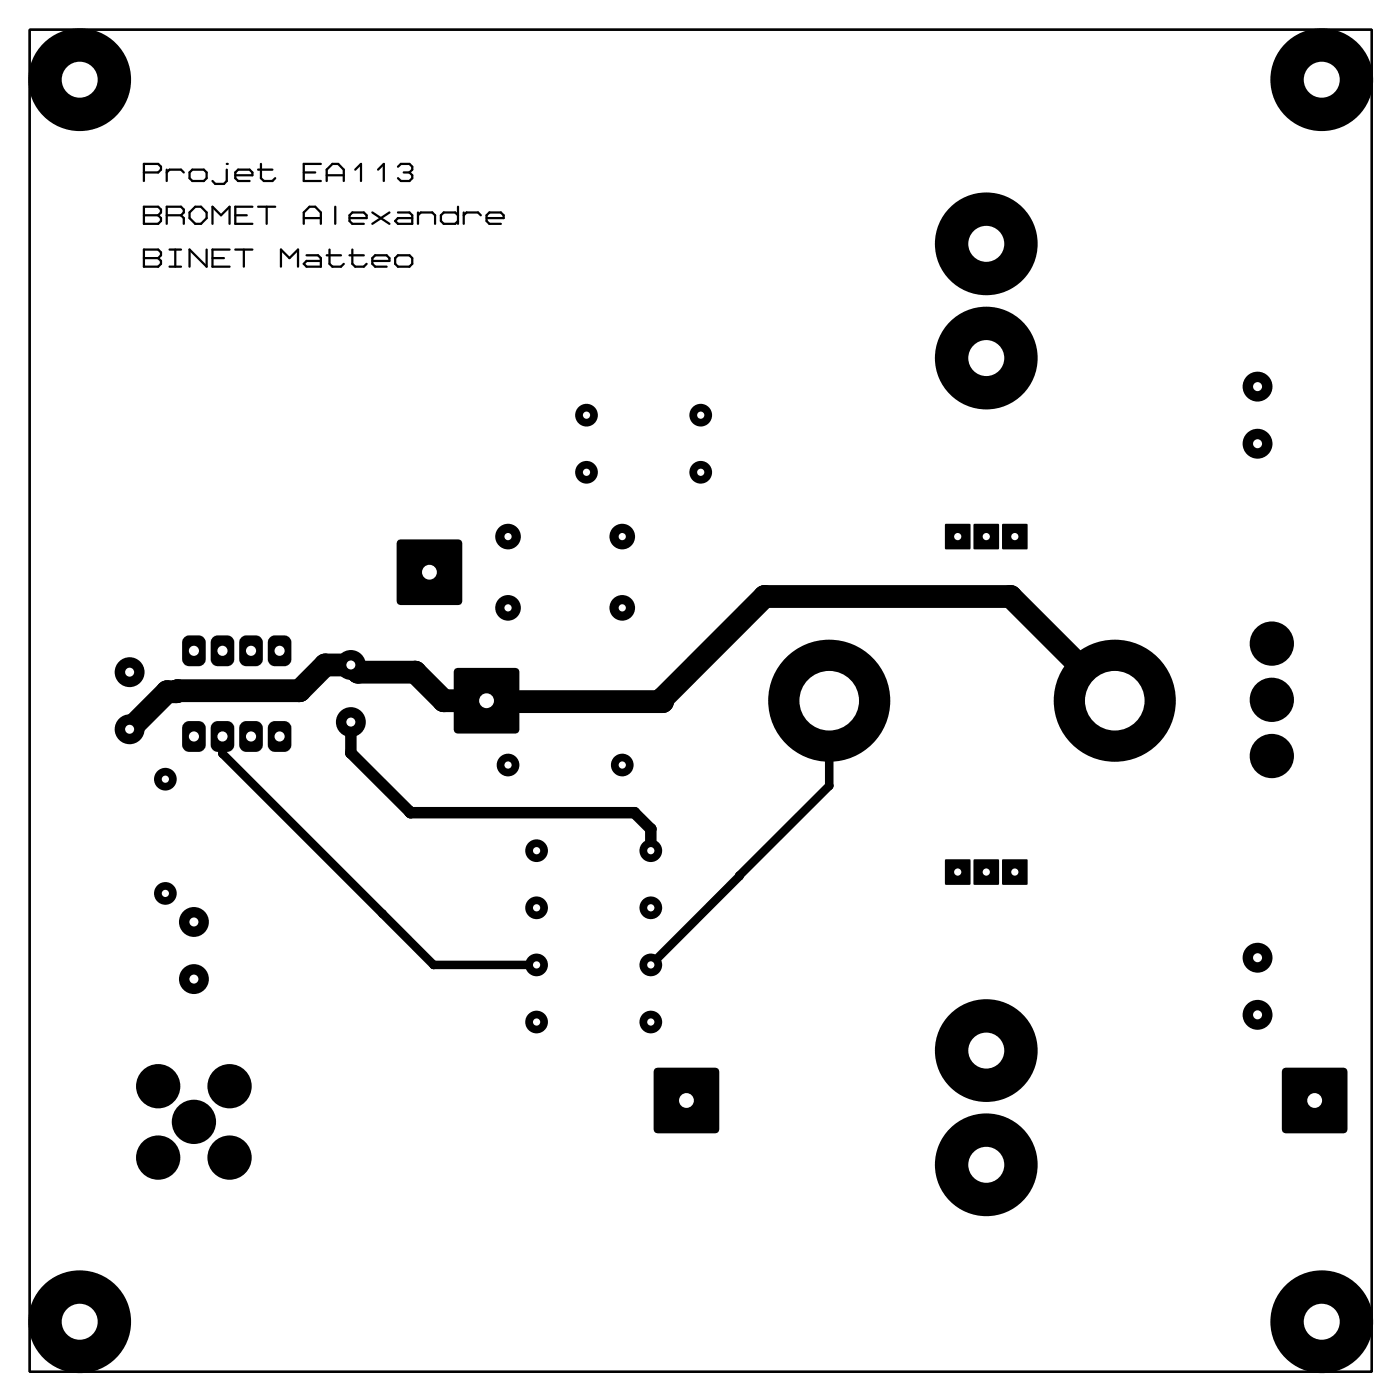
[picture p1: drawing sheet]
<svg xmlns="http://www.w3.org/2000/svg" width="125mm" height="125mm" viewBox="0 0 125 125" stroke-linecap="round" stroke-linejoin="round" font-family="sans-serif">
<g fill="#000">
<path d="M16.3 56.8l.4-.3h.9a.65 .65 0 0 1 .7 .7v1.4a.65 .65 0 0 1-.7 .7h-.7a.65 .65 0 0 1-.7-.7v-1.5z" fill-rule="evenodd"/>
<path d="M18.9 56.8l.4-.3h.9a.65 .65 0 0 1 .6 .7v1.4a.65 .65 0 0 1-.6 .7h-.8a.65 .65 0 0 1-.7-.7v-1.5z" fill-rule="evenodd"/>
<path d="M21.4 56.8l.4-.3h.9a.65 .65 0 0 1 .7 .7v1.4a.65 .65 0 0 1-.7 .7h-.8a.65 .65 0 0 1-.6-.7v-1.5z" fill-rule="evenodd"/>
<path d="M24 56.8l.3-.3h1a.65 .65 0 0 1 .6 .7v1.4a.65 .65 0 0 1-.6 .7h-.8a.65 .65 0 0 1-.7-.7v-1.5z" fill-rule="evenodd"/>
<path d="M35.4 48.1l.2-.1h5.1a.38 .38 0 0 1 .4 .4v5a.38 .38 0 0 1-.4 .4h-5a.38 .38 0 0 1-.4-.4v-5.1z" fill-rule="evenodd"/>
<path d="M40.4 59.5l.3-.1h5.1a.38 .38 0 0 1 .4 .4v5.1a.38 .38 0 0 1-.4 .3h-5.1a.38 .38 0 0 1-.3-.3v-5.2z" fill-rule="evenodd"/>
<path d="M84.1 46.6h2.2v2.2h-2.2z" fill-rule="evenodd"/>
<path d="M86.6 46.6h2.2v2.2h-2.2z" fill-rule="evenodd"/>
<path d="M89.2 46.6h2.2v2.2h-2.2z" fill-rule="evenodd"/>
<path d="M16.3 64.4l.4-.3h.9a.65 .65 0 0 1 .7 .7v1.4a.65 .65 0 0 1-.7 .7h-.7a.65 .65 0 0 1-.7-.7v-1.5z" fill-rule="evenodd"/>
<path d="M18.9 64.4l.4-.3h.9a.65 .65 0 0 1 .6 .7v1.4a.65 .65 0 0 1-.6 .7h-.8a.65 .65 0 0 1-.7-.7v-1.5z" fill-rule="evenodd"/>
<path d="M21.4 64.4l.4-.3h.9a.65 .65 0 0 1 .7 .7v1.4a.65 .65 0 0 1-.7 .7h-.8a.65 .65 0 0 1-.6-.7v-1.5z" fill-rule="evenodd"/>
<path d="M24 64.4l.3-.3h1a.65 .65 0 0 1 .6 .7v1.4a.65 .65 0 0 1-.6 .7h-.8a.65 .65 0 0 1-.7-.7v-1.5z" fill-rule="evenodd"/>
<path d="M84.1 76.5h2.2v2.2h-2.2z" fill-rule="evenodd"/>
<path d="M86.6 76.5h2.2v2.2h-2.2z" fill-rule="evenodd"/>
<path d="M89.2 76.5h2.2v2.2h-2.2z" fill-rule="evenodd"/>
<path d="M58.2 95.1l.3-.1h5.1a.38 .38 0 0 1 .4 .3v5.1a.38 .38 0 0 1-.4 .4h-5.1a.38 .38 0 0 1-.4-.4v-5.1z" fill-rule="evenodd"/>
<path d="M114.1 95.1l.3-.1h5.1a.38 .38 0 0 1 .4 .3v5.1a.38 .38 0 0 1-.4 .4h-5.1a.38 .38 0 0 1-.4-.4v-5.1z" fill-rule="evenodd"/>
<circle cx="7.1" cy="7.1" r="4.6"/>
<circle cx="7.1" cy="7.1" r="3.8"/>
<circle cx="117.6" cy="7.1" r="4.6"/>
<circle cx="52.2" cy="36.9" r="1.01"/>
<circle cx="62.3" cy="36.9" r="1.01"/>
<circle cx="87.7" cy="21.7" r="4.6"/>
<circle cx="87.7" cy="31.8" r="4.6"/>
<circle cx="111.9" cy="39.5" r="1.33"/>
<circle cx="111.9" cy="34.4" r="1.33"/>
<circle cx="11.5" cy="59.8" r="1.33"/>
<circle cx="28.9" cy="59.2" r="1.01"/>
<circle cx="31.2" cy="59.2" r="1.33"/>
<circle cx="31.8" cy="59.8" r="1.01"/>
<circle cx="36.9" cy="59.8" r="1.01"/>
<circle cx="45.2" cy="54.1" r="1.14"/>
<circle cx="45.2" cy="47.7" r="1.14"/>
<circle cx="52.2" cy="42" r="1.01"/>
<circle cx="55.3" cy="47.7" r="1.14"/>
<circle cx="55.3" cy="54.1" r="1.14"/>
<circle cx="62.3" cy="42" r="1.01"/>
<circle cx="68" cy="53.1" r="1.01"/>
<circle cx="89.9" cy="53.1" r="1.01"/>
<circle cx="113.1" cy="57.2" r="1.97"/>
<circle cx="11.5" cy="64.9" r="1.33"/>
<circle cx="14.7" cy="79.5" r="1.01"/>
<circle cx="14.7" cy="69.3" r="1.01"/>
<circle cx="14.9" cy="61.5" r="1.01"/>
<circle cx="15.7" cy="61.5" r="1.01"/>
<circle cx="15.8" cy="61.4" r="1.01"/>
<circle cx="19.8" cy="67" r=".38"/>
<circle cx="26.6" cy="61.4" r="1.01"/>
<circle cx="31.2" cy="64.2" r="1.33"/>
<circle cx="31.2" cy="67" r=".51"/>
<circle cx="36.4" cy="72.2" r=".51"/>
<circle cx="36.5" cy="72.3" r=".51"/>
<circle cx="39.5" cy="62.3" r="1.01"/>
<circle cx="43.4" cy="62.4" r="1.01"/>
<circle cx="45.2" cy="68.1" r="1.01"/>
<circle cx="47.7" cy="75.7" r="1.01"/>
<circle cx="55.3" cy="68.1" r="1.01"/>
<circle cx="56.4" cy="72.3" r=".51"/>
<circle cx="57.9" cy="75.7" r="1.01"/>
<circle cx="57.9" cy="73.7" r=".51"/>
<circle cx="58.9" cy="62.2" r="1.01"/>
<circle cx="58.9" cy="62.4" r="1.01"/>
<circle cx="65.8" cy="77.9" r=".38"/>
<circle cx="73.8" cy="62.3" r="5.4"/>
<circle cx="73.8" cy="69.9" r=".38"/>
<circle cx="99.2" cy="62.3" r="5.4"/>
<circle cx="113.1" cy="62.2" r="1.97"/>
<circle cx="113.1" cy="67.2" r="1.97"/>
<circle cx="14.1" cy="96.6" r="1.97"/>
<circle cx="17.2" cy="99.8" r="1.97"/>
<circle cx="17.2" cy="87.1" r="1.33"/>
<circle cx="17.2" cy="82" r="1.33"/>
<circle cx="20.4" cy="96.6" r="1.97"/>
<circle cx="34" cy="81.3" r=".38"/>
<circle cx="38.6" cy="85.8" r=".38"/>
<circle cx="47.7" cy="80.8" r="1.01"/>
<circle cx="47.7" cy="85.8" r="1.01"/>
<circle cx="47.7" cy="90.9" r="1.01"/>
<circle cx="57.9" cy="80.8" r="1.01"/>
<circle cx="57.9" cy="85.8" r="1.01"/>
<circle cx="57.9" cy="90.9" r="1.01"/>
<circle cx="87.7" cy="93.4" r="4.6"/>
<circle cx="111.9" cy="85.2" r="1.33"/>
<circle cx="111.9" cy="90.3" r="1.33"/>
<circle cx="7.1" cy="117.6" r="4.6"/>
<circle cx="14.1" cy="103" r="1.97"/>
<circle cx="20.4" cy="103" r="1.97"/>
<circle cx="87.7" cy="103.6" r="4.6"/>
<circle cx="117.6" cy="117.6" r="4.6"/>
</g>
<path d="M2.6 2.6h119.4v119.4h-119.4z" fill="none" stroke="#000" stroke-width=".2"/>
<path d="M31.2 64.2v2.8l5.3 5.3h19.9l1.5 1.4v2" fill="none" stroke="#000" stroke-width="1"/>
<path d="M19.8 65.5v1.5l18.8 18.8h9.1M73.8 62.3v7.6l-15.9 15.9" fill="none" stroke="#000" stroke-width=".76"/>
<path d="M99.2 62.3l-9.3-9.2h-21.9l-9.1 9v.3h-15.5l-.1-.1h-3.8l-2.6-2.5h-5.1l-.6-.7h-2.3l-2.3 2.3h-10.8l-.1 .1h-.8l-3.4 3.4" fill="none" stroke="#000" stroke-width="2"/>
<circle cx="7.1" cy="7.1" r="1.6" fill="#fff"/>
<circle cx="117.6" cy="7.1" r="3.8" fill="#000"/>
<circle cx="117.6" cy="7.1" r="1.6" fill="#fff"/>
<circle cx="117.6" cy="117.6" r="3.8" fill="#000"/>
<circle cx="117.6" cy="117.6" r="1.6" fill="#fff"/>
<circle cx="7.1" cy="117.6" r="3.8" fill="#000"/>
<circle cx="7.1" cy="117.6" r="1.6" fill="#fff"/>
<path d="M84.2 46.7h2v2h-2z" fill="#000"/>
<circle cx="85.2" cy="47.7" r=".32" fill="#fff"/>
<path d="M86.7 46.7h2v2h-2z" fill="#000"/>
<circle cx="87.7" cy="47.7" r=".32" fill="#fff"/>
<path d="M89.3 46.7h2v2h-2z" fill="#000"/>
<circle cx="90.3" cy="47.7" r=".32" fill="#fff"/>
<circle cx="87.7" cy="31.9" r="3.8" fill="#000"/>
<circle cx="87.7" cy="31.8" r="1.6" fill="#fff"/>
<circle cx="87.7" cy="21.7" r="3.8" fill="#000"/>
<circle cx="87.7" cy="21.7" r="1.6" fill="#fff"/>
<circle cx="73.8" cy="62.3" r="5.1" fill="#000"/>
<circle cx="73.8" cy="62.3" r="2.65" fill="#fff"/>
<circle cx="99.2" cy="62.3" r="5.1" fill="#000"/>
<circle cx="99.2" cy="62.3" r="2.65" fill="#fff"/>
<path d="M16.6 64.6l.3-.1h.7a.31 .31 0 0 1 .3 .3v1.4a.31 .31 0 0 1-.3 .3h-.7a.31 .31 0 0 1-.4-.3v-1.4z" fill-rule="evenodd" fill="#000"/>
<circle cx="17.2" cy="65.5" r=".45" fill="#fff"/>
<path d="M19.2 64.6l.2-.1h.8a.31 .31 0 0 1 .3 .3v1.4a.31 .31 0 0 1-.3 .3h-.8a.31 .31 0 0 1-.3-.3v-1.4z" fill-rule="evenodd" fill="#000"/>
<circle cx="19.8" cy="65.5" r=".45" fill="#fff"/>
<path d="M21.7 64.6l.2-.1h.8a.31 .31 0 0 1 .3 .3v1.4a.31 .31 0 0 1-.3 .3h-.8a.31 .31 0 0 1-.3-.3v-1.4z" fill-rule="evenodd" fill="#000"/>
<circle cx="22.3" cy="65.5" r=".45" fill="#fff"/>
<path d="M24.3 64.6l.2-.1h.8a.31 .31 0 0 1 .3 .3v1.4a.31 .31 0 0 1-.3 .3h-.8a.31 .31 0 0 1-.3-.3v-1.4z" fill-rule="evenodd" fill="#000"/>
<circle cx="24.9" cy="65.5" r=".45" fill="#fff"/>
<path d="M24.3 57l.2-.1h.8a.31 .31 0 0 1 .3 .3v1.4a.31 .31 0 0 1-.3 .3h-.8a.31 .31 0 0 1-.3-.3v-1.4z" fill-rule="evenodd" fill="#000"/>
<circle cx="24.9" cy="57.9" r=".45" fill="#fff"/>
<path d="M21.7 57l.2-.1h.8a.31 .31 0 0 1 .3 .3v1.4a.31 .31 0 0 1-.3 .3h-.8a.31 .31 0 0 1-.3-.3v-1.4z" fill-rule="evenodd" fill="#000"/>
<circle cx="22.3" cy="57.9" r=".45" fill="#fff"/>
<path d="M19.2 57l.2-.1h.8a.31 .31 0 0 1 .3 .3v1.4a.31 .31 0 0 1-.3 .3h-.8a.31 .31 0 0 1-.3-.3v-1.4z" fill-rule="evenodd" fill="#000"/>
<circle cx="19.8" cy="57.9" r=".45" fill="#fff"/>
<path d="M16.6 57l.3-.1h.7a.31 .31 0 0 1 .3 .3v1.4a.31 .31 0 0 1-.3 .3h-.7a.31 .31 0 0 1-.4-.3v-1.4z" fill-rule="evenodd" fill="#000"/>
<circle cx="17.2" cy="57.9" r=".45" fill="#fff"/>
<circle cx="111.9" cy="85.2" r=".95" fill="#000"/>
<circle cx="111.9" cy="85.2" r=".4" fill="#fff"/>
<circle cx="111.9" cy="90.3" r=".95" fill="#000"/>
<circle cx="111.9" cy="90.3" r=".4" fill="#fff"/>
<circle cx="111.9" cy="39.5" r=".95" fill="#000"/>
<circle cx="111.9" cy="39.5" r=".4" fill="#fff"/>
<circle cx="111.9" cy="34.4" r=".95" fill="#000"/>
<circle cx="111.9" cy="34.4" r=".4" fill="#fff"/>
<path d="M35.7 48.4h5v5h-5z" fill="#000"/>
<circle cx="38.2" cy="50.9" r=".66" fill="#fff"/>
<path d="M40.7 59.8h5.1v5.1h-5.1z" fill="#000"/>
<circle cx="43.3" cy="62.3" r=".66" fill="#fff"/>
<path d="M58.5 95.3h5.1v5.1h-5.1z" fill="#000"/>
<circle cx="61.1" cy="97.9" r=".66" fill="#fff"/>
<path d="M114.4 95.3h5.1v5.1h-5.1z" fill="#000"/>
<circle cx="116.9" cy="97.9" r=".66" fill="#fff"/>
<circle cx="14.7" cy="79.5" r=".89" fill="#000"/>
<circle cx="14.7" cy="79.5" r=".32" fill="#fff"/>
<circle cx="14.7" cy="69.3" r=".89" fill="#000"/>
<circle cx="14.7" cy="69.3" r=".32" fill="#fff"/>
<circle cx="47.7" cy="85.8" r=".89" fill="#000"/>
<circle cx="47.7" cy="85.8" r=".32" fill="#fff"/>
<circle cx="57.9" cy="85.8" r=".89" fill="#000"/>
<circle cx="57.9" cy="85.8" r=".32" fill="#fff"/>
<circle cx="57.9" cy="90.9" r=".89" fill="#000"/>
<circle cx="57.9" cy="90.9" r=".32" fill="#fff"/>
<circle cx="47.7" cy="90.9" r=".89" fill="#000"/>
<circle cx="47.7" cy="90.9" r=".32" fill="#fff"/>
<circle cx="17.2" cy="82" r=".95" fill="#000"/>
<circle cx="17.2" cy="82" r=".4" fill="#fff"/>
<circle cx="17.2" cy="87.1" r=".95" fill="#000"/>
<circle cx="17.2" cy="87.1" r=".4" fill="#fff"/>
<circle cx="31.2" cy="64.2" r=".95" fill="#000"/>
<circle cx="31.2" cy="64.2" r=".4" fill="#fff"/>
<circle cx="31.2" cy="59.2" r=".95" fill="#000"/>
<circle cx="31.2" cy="59.1" r=".4" fill="#fff"/>
<circle cx="11.5" cy="64.9" r=".95" fill="#000"/>
<circle cx="11.5" cy="64.9" r=".4" fill="#fff"/>
<circle cx="11.5" cy="59.8" r=".95" fill="#000"/>
<circle cx="11.5" cy="59.8" r=".4" fill="#fff"/>
<circle cx="55.3" cy="47.7" r="1.01" fill="#000"/>
<circle cx="55.3" cy="47.7" r=".32" fill="#fff"/>
<circle cx="45.2" cy="47.7" r="1.01" fill="#000"/>
<circle cx="45.2" cy="47.7" r=".32" fill="#fff"/>
<circle cx="45.2" cy="54.1" r="1.01" fill="#000"/>
<circle cx="45.2" cy="54.1" r=".32" fill="#fff"/>
<circle cx="55.3" cy="54.1" r="1.01" fill="#000"/>
<circle cx="55.3" cy="54.1" r=".32" fill="#fff"/>
<circle cx="52.2" cy="42" r=".89" fill="#000"/>
<circle cx="52.2" cy="42" r=".32" fill="#fff"/>
<circle cx="62.3" cy="42" r=".89" fill="#000"/>
<circle cx="62.3" cy="42" r=".32" fill="#fff"/>
<circle cx="45.2" cy="68.1" r=".89" fill="#000"/>
<circle cx="45.2" cy="68" r=".32" fill="#fff"/>
<circle cx="55.3" cy="68.1" r=".89" fill="#000"/>
<circle cx="55.3" cy="68" r=".32" fill="#fff"/>
<circle cx="47.7" cy="75.7" r=".89" fill="#000"/>
<circle cx="47.7" cy="75.7" r=".32" fill="#fff"/>
<circle cx="57.9" cy="75.7" r=".89" fill="#000"/>
<circle cx="57.9" cy="75.7" r=".32" fill="#fff"/>
<circle cx="47.7" cy="80.8" r=".89" fill="#000"/>
<circle cx="47.7" cy="80.7" r=".32" fill="#fff"/>
<circle cx="57.9" cy="80.8" r=".89" fill="#000"/>
<circle cx="57.9" cy="80.7" r=".32" fill="#fff"/>
<circle cx="52.2" cy="36.9" r=".89" fill="#000"/>
<circle cx="52.2" cy="36.9" r=".32" fill="#fff"/>
<circle cx="62.3" cy="36.9" r=".89" fill="#000"/>
<circle cx="62.3" cy="36.9" r=".32" fill="#fff"/>
<path d="M89.3 76.6h2v2h-2z" fill="#000"/>
<circle cx="90.3" cy="77.6" r=".32" fill="#fff"/>
<path d="M86.7 76.6h2v2h-2z" fill="#000"/>
<circle cx="87.7" cy="77.6" r=".32" fill="#fff"/>
<path d="M84.2 76.6h2v2h-2z" fill="#000"/>
<circle cx="85.2" cy="77.6" r=".32" fill="#fff"/>
<circle cx="87.7" cy="93.5" r="3.8" fill="#000"/>
<circle cx="87.7" cy="93.4" r="1.6" fill="#fff"/>
<circle cx="87.7" cy="103.6" r="3.8" fill="#000"/>
<circle cx="87.7" cy="103.6" r="1.6" fill="#fff"/>
<g fill="none" stroke="#000" stroke-width=".2">
<path d="M2.6 2.6h119.4v119.4h-119.4zM12.8 15.3h1.3l.2-.2v-.3l-.2-.2h-1.3v1.5M12.8 18.4h1.3l.2 .2v.3l-.2 .2 .2 .3v.3l-.2 .2h-1.3zM12.8 19.1h1.3M14.8 19.1h1.3M14.8 15.1v1M14.8 15.3l.3-.2h1l.2 .2M16.1 19.1l.2-.2v-.3l-.2-.2h-1.3v1.5M16.1 19.1l.2 .3v.5M17.1 15.1h1l.3 .2v.5l-.3 .3h-1l-.2-.3v-.5zM17.4 18.4h.5l.5 .5v.5l-.5 .5h-.5l-.5-.5v-.5zM18.9 19.9v-1.5l.8 .7 .7-.7v1.5"/>
<path d="M20.2 14.6h.1M20.2 15.1v1l-.3 .3h-.8l-.2-.3M20.9 19.1h1M20.9 15.6h1.5v-.3l-.2-.2h-1l-.3 .2v.5l.3 .3h1M22.4 18.4h-1.5v1.5h1.5M23 18.4h1.5M23 15.1h1.2M23.2 14.6v1.2l.3 .3h.7l.3-.3M23.7 18.4v1.5M27 19.9v-1l.5-.5h.5l.5 .5v1M27 19.4h1.5M27 15.3h1"/>
<path d="M28.5 14.6h-1.5v1.5h1.5M29.1 16.1v-1l.5-.5h.5l.5 .5v1M29.1 15.6h1.5M29.8 18.4v1.5M31.1 19.4h1.5v-.3l-.2-.2h-1.1l-.2 .2v.6l.2 .2h1.1M31.6 15.1l.5-.5v1.5M33.1 18.9l1.5 1M33.6 15.1l.5-.5v1.5M34.6 18.9l-1.5 1M35.4 14.8l.3-.2h.7l.3 .2v.3l-.3 .2M35.4 18.9h1l.3 .2v.8h-1.3l-.3-.2 .3-.3h1.3M35.9 15.3h.5"/>
<path d="M36.4 15.3l.3 .3v.2l-.3 .3h-.7l-.3-.3M37.2 19.1l.2-.2h1l.3 .2v.8M37.2 18.9v1M40.7 19.1l-.2-.2h-1l-.3 .2v.6l.3 .2h1l.2-.2M40.7 18.4v1.5M41.2 19.1l.3-.2h1l.3 .2M41.2 18.9v1M43.3 19.4h1.5v-.3l-.3-.2h-1l-.2 .2v.6l.2 .2h1M12.8 22.2h1.3l.2 .2v.3l-.2 .3 .2 .2v.3l-.2 .2h-1.3zM12.8 23h1.3M15.1 22.2h1M15.1 23.7h1"/>
<path d="M15.6 22.2v1.5M18.4 22.2v1.5l-1.5-1.5v1.5M18.9 23h1M20.4 22.2h-1.5v1.5h1.5M20.9 22.2h1.5M21.7 22.2v1.5M25 23.7v-1.5l.7 .8 .8-.8v1.5M27.3 22.7h1l.2 .3v.7h-1.2l-.3-.2 .3-.3h1.2M29.1 22.7h1.2M29.3 22.2v1.3l.3 .2h.7l.3-.2M31.1 22.7h1.3M31.3 22.2v1.3l.3 .2h.8l.2-.2"/>
<path d="M33.1 23.2h1.5v-.2l-.2-.3h-1l-.3 .3v.5l.3 .2h1M35.1 23l.3-.3h1l.3 .3v.5l-.3 .2h-1l-.3-.2z"/>
</g>
</svg>
